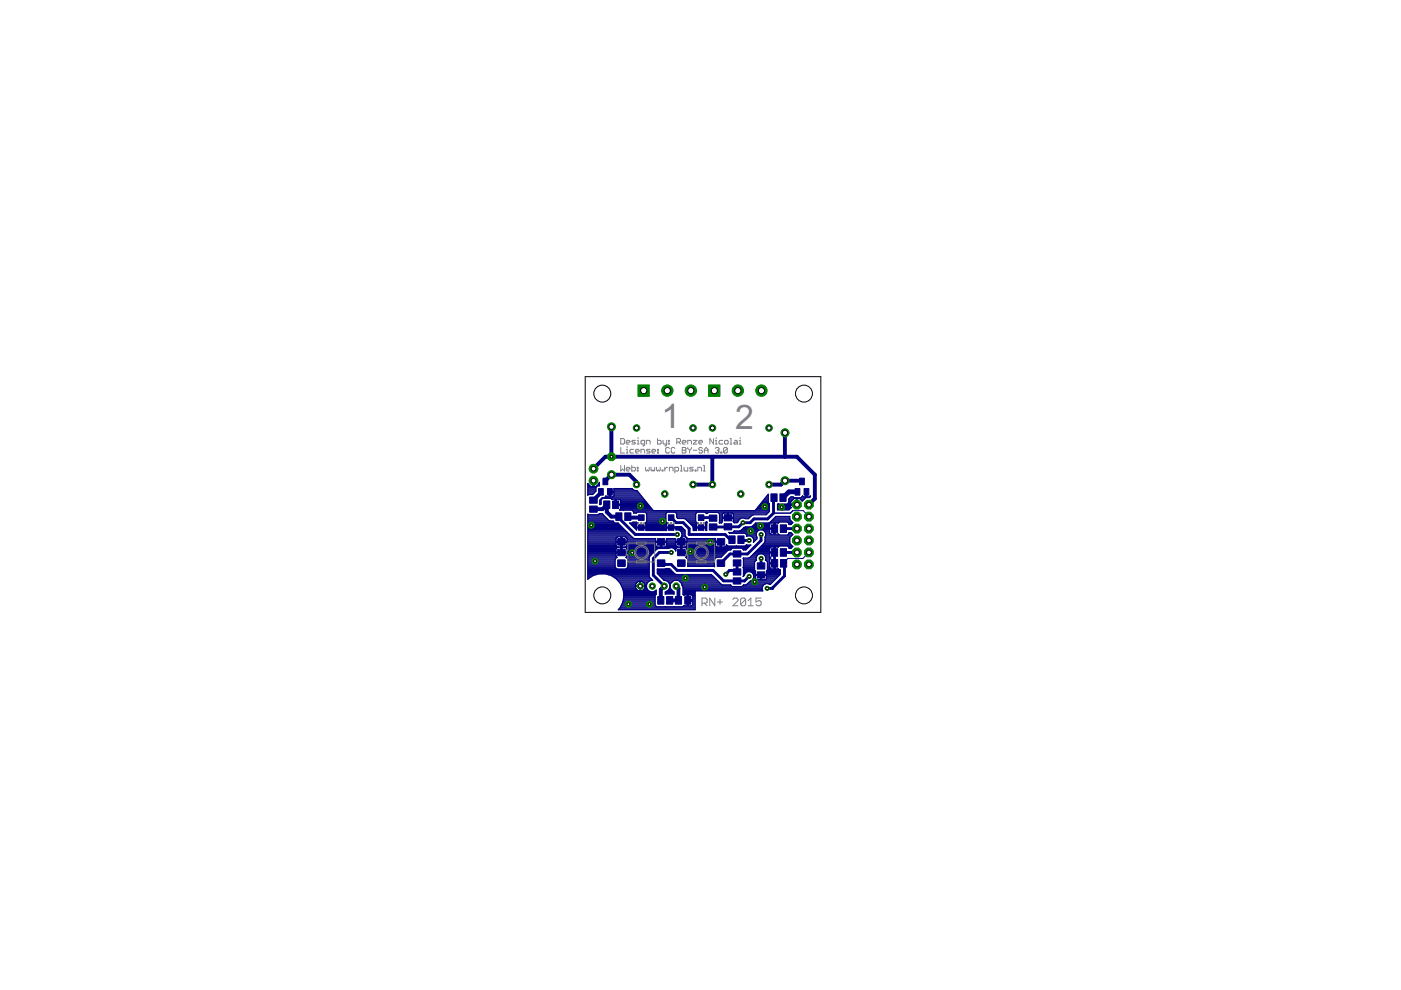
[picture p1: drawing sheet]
<svg xmlns="http://www.w3.org/2000/svg" width="297mm" height="210mm" viewBox="0 0 297 210" stroke-linecap="round" stroke-linejoin="round" font-family="sans-serif">
<defs><g id="words">
<g font-size="8" fill="#808080">
<text x="140.3" y="90.7">1</text>
<text x="155.8" y="91">2</text>
</g>
</g></defs>
<g fill="#000080" stroke="#000080" stroke-width=".21">
<path d="M143.2 126.5h1.3v1.6h-1.3z"/>
<path d="M145.2 126.5h1.3v1.6h-1.3z"/>
<path d="M141.7 111.3h1.2v1.1h-1.2z"/>
<path d="M141.7 109.2h1.2v1.1h-1.2z"/>
<path d="M156.4 113.6h1.4v1.6h-1.4z"/>
<path d="M154.5 113.6h1.4v1.6h-1.4z"/>
<path d="M150.4 111.1h1.6v1.3h-1.6z"/>
<path d="M150.4 109.2h1.6v1.3h-1.6z"/>
<path d="M148.1 111.3h1.1v1.1h-1.1z"/>
<path d="M148.1 109.2h1.1v1.1h-1.1z"/>
<path d="M130.6 108.7h1.3v1.6h-1.3z"/>
<path d="M132.5 108.7h1.3v1.6h-1.3z"/>
<path d="M135.4 111.3h1.2v1.1h-1.2z"/>
<path d="M135.4 109.2h1.2v1.1h-1.2z"/>
<path d="M155.5 120.6h1.6v1.3h-1.6z"/>
<path d="M155.5 122.5h1.6v1.3h-1.6z"/>
<path d="M155.5 116.8h1.6v1.3h-1.6z"/>
<path d="M155.5 118.7h1.6v1.3h-1.6z"/>
<path d="M127.8 101.4h1.1v1.4h-1.1z"/>
<path d="M128.8 103.6h1v1.4h-1z"/>
<path d="M126.9 103.6h1v1.4h-1z"/>
<path d="M169.5 101.4h1v1.4h-1z"/>
<path d="M170.5 103.6h1v1.4h-1z"/>
<path d="M168.6 103.6h1v1.4h-1z"/>
<path d="M165.4 104.7h1.3v1.6h-1.3z"/>
<path d="M163.4 104.7h1.4v1.6h-1.4z"/>
<path d="M125 105.4h1.6v1.3h-1.6z"/>
<path d="M125 107.3h1.6v1.3h-1.6z"/>
<path d="M139.4 126.5h1.4v1.6h-1.4z"/>
<path d="M141.3 126.5h1.3v1.6h-1.3z"/>
<path d="M163.6 111.3h1.3v1.6h-1.3z"/>
<path d="M165.4 111.3h1.4v1.6h-1.4z"/>
<path d="M160.5 121.2h1.7v1.4h-1.7z"/>
<path d="M160.5 119.3h1.7v1.3h-1.7z"/>
<path d="M163.6 116.3h1.3v1.6h-1.3z"/>
<path d="M165.4 116.3h1.4v1.6h-1.4z"/>
<path d="M163.6 118.6h1.3v1.6h-1.3z"/>
<path d="M165.5 118.6h1.3v1.6h-1.3z"/>
<path d="M128 106.2h1.3v1.6h-1.3z"/>
<path d="M129.9 106.2h1.3v1.6h-1.3z"/>
<path d="M153.5 111h1.6v1.4h-1.6z"/>
<path d="M153.5 109.1h1.6v1.3h-1.6z"/>
</g>
<g fill="#000080" stroke="#000080" stroke-width=".21">
<path d="M131 114.2h1.5v1.4h-1.5z" fill-rule="evenodd"/>
<path d="M139.4 114.2h1.5v1.4h-1.5z" fill-rule="evenodd"/>
<path d="M131 118.7h1.5v1.4h-1.5z" fill-rule="evenodd"/>
<path d="M139.4 118.7h1.5v1.4h-1.5z" fill-rule="evenodd"/>
<path d="M131 116.5h1.5v1.3h-1.5z" fill-rule="evenodd"/>
<path d="M143.7 114.2h1.5v1.4h-1.5z" fill-rule="evenodd"/>
<path d="M152.1 114.2h1.5v1.4h-1.5z" fill-rule="evenodd"/>
<path d="M143.7 118.7h1.5v1.4h-1.5z" fill-rule="evenodd"/>
<path d="M152.1 118.7h1.5v1.4h-1.5z" fill-rule="evenodd"/>
<path d="M143.7 116.5h1.5v1.3h-1.5z" fill-rule="evenodd"/>
</g>
<path d="M125.8 99.4l2.6-2.6h40.6l3.8 3.8v5.1l-1.3 1.3M129.6 90.5v6.3M151.3 96.8l-.3 .3v5.6h-4.1M166.4 91.8v5M125.8 107.9h1.9l1-.9v1.5l.9 1h1.6M127.4 104.3v.2l-1.6 1.5M128.4 102.1v-.2l1.2-1.3h3.8l1.5 1.6v.5M133.1 109.5l.2 .2h2.7M170 102.1l-.1-.2h-3.5l-.8 .8h-2.6M140.8 124.3l-.7 .7v2.3M143.4 124.3l.4 .5v2.5h-1.8" fill="none" stroke="#000080" stroke-width=".83"/>
<g fill="none" stroke="#000080" stroke-width=".61">
<path d="M131.2 109.5v.4l3.5 3.4h8.9M140.2 119.4h.6l.2 .3h1.3l1.3 1.2h7.6l2.2 2.3h4.5l.9-1M142.3 109.7l1.1 1.1h1.4l1.3 1.3v1.2h7.6l1.1 1.1h.4M142.3 117.1h-2.5l-1.3 1.3v3.6l2.3 2.3M148.7 109.7l2.5 .2M156.3 119.4v1.9l-.3-.4h-1.3l-.8 .9M157.1 114.4l.2 .2h1.5M161.4 113.3v1.3l-2.9 2.9h-3.7l-2 1.9M161.4 118.4v1.6M164.1 105.5l-.1 3.3-1.2 1.2h-2.9l-.9 .8h-1.5l-.9 .9h-5.4M166.1 117.1h2.9M166.1 112.1h2.9"/>
<path d="M166.4 120.1l-.1 2-2.5 2.7h-1.2"/>
</g>
<g fill="none" stroke="#000080" stroke-width=".25">
<path d="M124.6 118.3h6M124.6 102.5l.4 .4M124.6 111h6.5M124.6 110.5h5.4l.3 .4h.7l3.2 3.2M124.6 110.7h5.6M124.6 116.3h6.1M124.6 116.1h34.1M124.6 114.7l15.4 .1v1.2l-.8-.1-.2-.4v-.5h2.4l-.1 .7M124.6 111.6h7.2M124.6 113.4h8.9M124.6 111.2h6.7M124.6 117.4h6"/>
<path d="M124.6 119.8h5.8M124.6 119.6h5.8M124.6 119.4h5.8M124.6 119.2h5.8M124.6 119h5.8M124.6 118.7h5.8M124.6 118.5h5.9M124.6 118.1h6.1M124.6 117.8h6M124.6 117.6h6M124.6 117.2h7M124.6 116.9h6"/>
<path d="M124.6 116.7h6M124.6 116.5h6M124.6 115.8h6.1M124.6 115.6h6M124.6 115.4h6M124.6 115.2h6M124.6 115h7M124.6 114.5h6M124.6 114.3h6M124.6 114.1h6M124.6 113.9h6.3M124.6 113.6h9.2"/>
<path d="M124.6 113.2h8.7M124.6 113h8.5M124.6 112.7h8.3M124.6 112.5h8.1M124.6 112.3h7.8M124.6 112.1h7.6M124.6 111.8h7.4M124.6 111.4h7M124.6 110.3h4.4M124.6 110.1h4.2M124.6 109.9h4M124.6 109.6h3.8"/>
<path d="M124.6 109.4h3.5M124.6 109.2h3.3M124.6 105h.1M124.6 104.7h1.2M124.6 104.5h1.4M124.6 104.3h1.6M124.6 104.1h1.7M124.6 103.8h1.7M124.6 103.6h1.7M124.6 103.4h1.7M124.6 103.2h.9M124.6 103h.4"/>
<path d="M124.6 102.7h.2M124.6 102.5h.1M125 102.9l.7 .3v-1.2h.2v1.2h.2M125.7 103.2h.2M125.7 103h.2M125.7 102.7h.2M125.7 102.5h.2M125.7 102.3h.2M125.7 102.1h.2M126.2 103.2h.3M126.6 103h.5M126.9 102.7h.2"/>
<path d="M127 102.5h.1M127 109h.8M127.1 102.3v.7h-.4l-.4 .4v.7l-.6 .7h-.9l-.2 .2v-2.5M127.1 102.3l-.4 .6-.6 .3M127.1 102.3h.1M127.2 106.7h.2M127.2 106.5h.2M127.2 106.3h.2M127.2 106.1h.2M127.4 105.9h.2M127.6 105.6h8.8M127.8 105.7l-.4 .3v.9l-.3 .1 .1-1"/>
<path d="M128.3 105.4h7.9M128.5 105.2h.1M128.5 105.2l-.4 .3h-.4l-.5 .5M128.5 105.2l.7 .2v-1h1l-.1 .8-.7 .2v-1.2h.8v-.6h3.8l.7 .4h.3l3.5 4.3M129.2 105.2h.2M129.2 105h.2M129.2 104.7h.2M129.2 104.5h.2M129.4 110.5l-.3-.2-1.4-1.4h-.6l-.2 .3h-2.1l-.2-.2 .1 13.7M129.4 104.3h5.9M129.5 105.7l.3 .2M129.7 105.9h6.8"/>
<path d="M130.1 105.2h5.9M130.2 105h5.6M130.2 104.7h5.4M130.2 104.5h5.3M130.2 104.1h4.9M130.2 103.8h4.1M130.2 103.6h3.8M130.4 105.9v1h1.2v-.8M130.4 106.7h.3M130.4 106.5h.3M130.4 106.3h.3M130.4 106.1h.3"/>
<path d="M130.6 116.5v.5h2.3v-.5M130.6 115.7v-.7h2.3v.7M130.6 115.7l.2 .2M130.7 107h6.8M130.7 105.9v1.2h.9v.8M130.9 113.9l.7-.1v2.2l-.8-.1M130.9 113.9l-.3 .2v.7M131 116.1l-.4 .4M131.2 105.9l.4 .2M131.5 108.1h6.8M131.5 108.1l-.1 .1h2.6l.3 .3M131.6 106.1h5.1"/>
<path d="M131.6 107.9l-.1 .2M131.6 107.6h6.4M131.6 107.8h6.6M131.6 107.4h6.2M131.6 107.2h6M131.6 106.7h5.7M131.6 106.5h5.5M131.6 106.3h5.3M131.6 116.1v1.2h-1v.6l.3 .3-.5 .5v1.4l.5 .5h1.7l.5-.5v-1.4l-.4-.5 .2-.3v-.6h-1v-1.2M131.6 116.3h.3M131.6 116.9h.3M131.6 116.7h.3"/>
<path d="M131.6 116.5h.3M131.6 115.8h.3M131.6 115.6h.3M131.6 115.4h.3M131.6 115.2h.3M131.6 114.5h.3M131.6 114.3h.3M131.6 114.1h.3M131.6 113.9h.3M131.9 117.2h6.6M131.9 115h8.1M132.5 116.1l.4 .4"/>
<path d="M132.7 113.9l-.8-.1v2.2l.9-.1M132.7 113.9l.2 .2v.7M132.7 113.9h1.3M132.8 115.8h6.3M132.8 118.1h4.9M132.9 118.3h4.7M132.9 116.3h8.9l.3-.2 .8 .2M132.9 114.1h1.3M132.9 115.7l-.1 .2M132.9 115.6h6.1M132.9 117.4h5.4M132.9 117.8h5"/>
<path d="M132.9 117.6h5.2M132.9 116.9h5.8M132.9 116.7h6.1M132.9 116.5h6.3M132.9 115.4h6.1M132.9 115.2h6.1M132.9 114.5h6.1M132.9 114.3h6.1M133.1 118.5h4.5M133.1 119.8h4.5M133.1 119.6h4.5M133.1 119.4h4.5"/>
<path d="M133.1 119.2h4.5M133.1 119h4.5M133.1 118.7h4.5M133.8 111.2h1.2M134 111.4h1M134.1 108.3h29M134.2 114.1l.3 .1h4.5v.6M134.2 111.6h.8M134.3 108.5v.3h.6l.2-.2h1.7l.3 .3v1.7l-.3 .3M134.3 108.7h.7M134.3 108.5h28.7M134.4 111.8h1.4"/>
<path d="M134.7 112.1h.3M134.9 112.3h.1M135.1 110.9l-1.6 .1M135.1 110.9l-.1-.2h-.8l-.2 .2h-.5l1.5 1.5v-.4h.8v-.3h-.8v-.5M135.1 110.9l-.1 .3M136.1 111.8h6.1M136.8 110.9h4.7M136.8 110.9l.1 .3M136.9 111.2v.5h-.8v.3h.8v.5h4.4v-.5h.9v-.3h-.9v-.5M136.9 111.6h4.4M136.9 111.2h4.4M136.9 112.3h4.4"/>
<path d="M136.9 112.1h4.4M136.9 111.4h4.4M136.9 108.7h4.4M137 110.7h4.3M137.1 110.5h4.1M137.1 110.3h4.1M137.1 110.1h4.1M137.1 109.9h4.1M137.1 109.6h4.1M137.1 109.4h4.1M137.1 109.2h4.1M137.1 109h4.1"/>
<path d="M137.6 118.2v3.9l.8 1a1.17 1.17 0 0 0-1.3 1.4M139.6 116.3l-.3 .1-1.5 1.5-.2 .3M140 115.8h.3M140 115.6h.3M140 115.4h.3M140 115.2h.3M140.3 115h4M141.2 115.8h2.2M141.3 115.7l-.2 .3h-.8v-1.2h12.4v1.2h-.7l-.3-.3M141.3 115.6h2M141.4 114.8l-.1-.6h1.7l.3 .1v.5M141.4 115.4h1.9"/>
<path d="M141.4 115.2h1.9M141.4 114.5h1.9M141.4 114.3h1.8M141.5 110.9l-.2 .3M142.4 111.8h2.3M142.9 116.3l.4 .5v-.3M142.9 116.3h.5M143.1 116.5h.2M143.2 116.7h.1M143.3 112.3h1.8M143.3 112.1h1.6M143.3 108.7h4.4"/>
<path d="M143.5 109.6h4M143.5 109.4h4M143.5 109.2h4M143.5 109h4M143.6 109.9h3.9M143.7 116.1l-.4 .4M144.2 112.5h1M144.3 116.3h.3M144.3 116.1v.9h1.3v-.5M144.3 116.9h.3M144.3 116.7h.3M144.3 116.5h.3"/>
<path d="M144.3 115.8h.3M144.3 115.6h.3M144.3 115.4h.3M144.3 115.2h.3M144.3 114.5h.3M144.3 114.3h.3M144.3 114.1h.3M144.4 112.7h.8M144.5 113.9h.1M144.5 113h.7M144.5 113.6h.8M144.6 116.1v1.2h1v.5l-.2 .4 .4 .5v1.4h5.7"/>
<path d="M144.6 113.4h.6M144.6 117.2h9.2M144.6 115h8.1M144.6 113.2h.6M145.2 116.1l.4 .4M145.3 110.1l-1.6-.2-.2-.2v-.8l-.3-.3h-1.7l-.3 .3v1.7l.3 .3M145.3 110.1l1.6 1.5 .1 .9h.7v-.5h.8v-.3h-.8v-.5M145.3 113.9h.1M145.4 113.9l-.8-.1v2.2h.8l.2-.3M145.4 113.9h.1M145.4 110.1h2.1M145.4 113.8l-.2-.3v-1.1l-.7-.7h-2.1v.3h.9v.4a1.01 1.01 0 0 1 1.2 .4 1.01 1.01 0 0 1-.2 1.2v2h-.7l-.2-.2-.1-.8h2.3v.7"/>
<path d="M145.4 113.8l.2 .3M145.5 115.8h6.3M145.5 118.1h7.5M145.5 114l.1 .8M145.6 116.3h9.6M145.6 110.3h1.9M145.6 118.3h6.1M145.6 114.1h.1M145.6 114.1l.3 .1h5.8v.6M145.6 117.8h7.6M145.6 115.6h6.1M145.6 117.4h8"/>
<path d="M145.6 117.6h7.8M145.6 116.9h8.5M145.6 116.7h8.7M145.6 116.5h9.4M145.6 115.4h6.1M145.6 115.2h6.1M145.6 114.5h6.1M145.6 114.3h6.1M145.8 118.5h5.8M145.8 110.5h1.7M145.8 119.8h5.7M145.8 119.6h5.7"/>
<path d="M145.8 119.4h5.7M145.8 119.2h5.7M145.8 119h5.7M145.8 118.7h5.7M146 110.7h1.7M146.5 111.2h1.2M146.7 111.4h1M146.9 111.6h.8M147 111.8h1.5M147 112.3h.7M147 112.1h.7M147.8 110.9l-1.6 .1"/>
<path d="M147.8 110.9l-.1 .3M148.8 111.8h1M149.5 110.9l.3 .1M149.5 110.9l.1 .3M149.6 111.6h.2M149.6 111.2h.2M149.6 112.3h.2M149.6 112.1h.2M149.6 111.4h.2M149.6 108.7h.5M149.6 110.7h.2M149.8 110.7v1.8h-.2v-.5h-.8v-.3h.8v-.5"/>
<path d="M149.8 110.7v-.1l-.3 .3M151.7 115.7v-.7h1.3v1h.7l.3-.3M152.3 108.7h10.5M152.5 109l-.3-.4h-2l-.4 .3-.3-.3h-1.7l-.3 .3v1.7l.3 .3M152.5 109v1.7M152.5 110.9h.1M152.5 110.7v.2M152.5 110.7h.5M152.5 110.5h.6M152.5 110.3h.6M152.5 110.1h.6M152.5 109.9h1.7"/>
<path d="M152.5 109.6h.6M152.5 109.4h.6M152.5 109.2h.6M152.5 109h.7M152.7 115.8h.3M152.7 115.6h.3M152.7 115.4h.3M152.7 115.2h.3M153.1 110.5v-.6h1.1v-1.1h-.9l-.2 .9h2.4v-.7l-.2-.2h-.8v1.1h1v.6M153.1 110.5l.1 .1M153.2 110.6h.1M153.2 110.6l-.2 .3h-.5"/>
<path d="M153.9 115.8h5M154 115.7v-.2l.3 .3h3.7l.3-.3h.9l-1.1 1.1h-.5M154 115.6h.2M154.2 109.6h.3M154.2 109.4h.3M154.2 109.2h.3M154.2 109h.3M154.3 116.7l-1.4 1.4h-.9l-.4 .3-.1 1.7h-.1M154.5 109.9h2.7M154.6 113h5.8M154.9 116.6h.1M154.9 116.6l-.6 .1"/>
<path d="M154.9 116.6l.3-.4h2.1l.3 .4M155.4 109h7.2M155.5 110.6h.1M155.5 110.6l.2 .2M155.5 110.5v.1M155.5 110.5h1M155.5 110.3h1.1M155.5 110.1h1.3M155.5 109.6h3.5M155.5 109.4h3.8M155.5 109.2h4.1M155.5 112.7h5"/>
<path d="M155.6 110.7h.8M155.7 110.8h.1M155.7 112.6h.1M155.7 112.6l-.4 .3h-.8l.2 .2h3.3l.3 .3v.3a1 1 0 0 1 1.2 .1 1 1 0 0 1 .2 1.2l.8-.7-.2-.8 .2-.7M156.9 112.5h3.8M157.3 112.3h5.9M157.3 116.3h1.1M157.5 112.1h6.6M157.6 116.5h.6M157.6 116.6h.1M157.6 119.8h2.4M157.6 119.6h2.4"/>
<path d="M157.6 119.4h2.4M157.6 119.2h2.4M157.6 119h2.5M157.6 118.7h2.8M157.6 118.5h2.7M157.7 111.8l-.9 .8h-1.1M157.7 111.8h5.5M157.8 109.9h1M158.1 113.2h2.2M158.1 115.6h1M158.3 113.4h2M158.3 113.6h.2"/>
<path d="M158.7 118.3h1.6M159.1 113.6h1.3M159.1 118.1h1.3M159.3 117.8h1.2M159.4 111.6h3.8M159.5 113.9h1M159.6 117.6h1.1M159.7 114.1h.8M159.7 111.4h3.5M159.7 115h.1M159.8 117.4h3.4M159.8 114.3h.6"/>
<path d="M159.8 114.7h.2M159.8 114.5h.4M159.9 111.2h3.3M160 117.2h4.1M160.1 108.3l2.8-3.5v1.8l.2 .2v1.6l-.7 .8h-2.7l-1 .8h-.6a1.01 1.01 0 0 0-1.6 .6l-.2 .2h-.6M160.1 111h3.2M160.2 116.9h3M160.2 108.1h2.9M160.4 107.8h2.7M160.4 116.7h2.8M160.5 117.8l-.2 .4 .1 .6-.4 .3v1.8l.2 .2M160.5 112.8a1.05 1.05 0 0 1 1.7 0"/>
<path d="M160.6 107.6h2.5M160.7 116.5h2.5M160.8 107.4h2.3M160.9 116.3h2.3M161 107.2h2.1M161.1 116.1h2.2M161.1 107h2M161.1 117.4l-.6 .4M161.3 106.7h1.8M161.3 115.8h3.9M161.5 106.5h1.4M161.5 117.4l.7 .4"/>
<path d="M161.5 115.6h6.4M161.7 106.3h1.2M161.8 115.4h5.8M161.9 106.1h1M161.9 112.5h1.3M162 117.6h1.2M162 115.2h5.4M162 105.9h.9M162.1 115h5.3M162.2 112.7h1M162.2 112.8l.1 .7-.2 1.6-3.1 3.1-1.4 .2v3.8M162.2 117.8l.1 .4v.6l.4 .3v1.8l-.2 .2"/>
<path d="M162.2 114.7h5.2M162.2 117.8h1M162.2 114.5h5.2M162.2 114.3h5.2M162.2 114.1h5.2M162.2 105.6h.7M162.2 113.9h5.4M162.3 118.1h.9M162.3 113h.9M162.3 118.7h.9M162.3 113.6h5.5M162.3 118.3h1.1"/>
<path d="M162.3 113.4h5.7M162.3 118.5h.9M162.3 113.2h1M162.4 105.4h.5M162.5 119h.7M162.6 105.2h.3M162.7 119.8h.5M162.7 119.6h.5M162.7 119.4h1.4M162.7 119.2h.5M162.8 105h.1M163.2 117.3h1.1l.1 2h-1.2v-.7l.2-.3-.2-.3z"/>
<path d="M163.2 116.3l.2-.3h.7v4.6h-.6l-.3-.3M163.3 110.7h4.7M163.3 111l.8-.1v2.3l-.9-.1v-.9h1.1v1h.7M163.3 111l-.1 .2M163.4 118.3h.1M163.5 110.5h4.3M163.7 110.3h3.9M163.9 110.1h3.5M164.1 118.3h.2M164.1 111h.2M164.1 116.3h.2M164.1 116.1h.2"/>
<path d="M164.1 111.6h.2M164.1 111.2h.2M164.1 117.4h.2M164.1 118.1h.2M164.1 117.8h.2M164.1 117.6h.2M164.1 116.9h.2M164.1 116.7h.2M164.1 116.5h.2M164.1 113.2h.2M164.1 113h.2M164.1 112.7h.2"/>
<path d="M164.1 112.5h.2M164.1 112.3h.2M164.1 111.8h.2M164.1 111.4h.2M164.1 119.8h.3M164.1 119.6h.3M164.1 119.2h.3M164.1 119h.3M164.1 118.7h.3M164.1 118.5h.3M164.1 109.9h3.3M164.4 109.6h3"/>
<path d="M164.8 107h4M164.8 107.8h2.7M164.8 107.4h2.8M164.8 107.2h2.8M165 110.9h-.7v1.1h-1.1v-.8M165 116h-.7v1h-1.1v-.7M165 110.9h.1M165 116h.1M165 113.2h.1M165 113.2l.2 .2M165.2 110.7l-.2 .2M166.1 119.4h.3"/>
<path d="M167 110.7l.3 .5h.4l.4-.4-.7-.6v-.7h-2.9l-1.2 1.3-.4 .1h-2.7l-1 .8h-1.1l-.4 .1M167 113.4l.3-.5h.4l.4 .4-.7 .7v1.2l.7 .7-.4 .4h-.4l-.3-.5h-1.8l-.2 .2M167 106.7h.6M167 115.8h1.1M167.2 105.9h1M167.2 105.8v.8l-.3 .3h-2.1v1.2h2.5l.4-.4M167.2 113.2h.8M167.2 106.5h.4M167.2 106.3h.6M167.2 106.1h.8M167.2 111h.8M167.3 116.1h.6"/>
<path d="M167.3 113h.4M167.4 105.6h3.3M167.6 105.4h.6M168.4 105.7l-.8 .7v.5h1.5v-1.2M168.8 105.9h.3M168.8 105.7v1.4h-1.2l.1 .6-2.9-.1M168.8 106.7h.3M168.8 106.5h.3M168.8 106.3h.3M168.8 106.1h.3M169.7 105.9h.8M169.9 106.1h.4"/>
<path d="M169.9 105.4h1.8M170.1 105.2l.2 .1 .6 .1v-1h.2v1l.7-.2M170.1 105.2l-.3 .3h-1.5l-.2-.2h-.4l-.5 .5M170.1 105.2h.1M170.9 105.2h.2M170.9 105h.2M170.9 104.7h.2M170.9 104.5h.2M171.8 105.2l-.2 .3h-.7l-.8 .8-.6-.6M171.8 105.2h.1M124.6 122.7h.1M124.6 120.1h5.8"/>
<path d="M124.6 121.6h13M124.6 122.5h.4M124.6 122.3h.8M124.6 122.1h1.1M124.6 121.8h1.8M124.6 121.4h13M124.6 121.2h13M124.6 120.9h13M124.6 120.7h13M124.6 120.5h6.1M124.6 120.3h5.9M124.7 122.7h.1"/>
<path d="M125.8 122l-1.1 .7M125.8 122h.1M127 121.7l-1.2 .3M128.3 121.7l1.3 .3M128.9 121.8h8.7M129.6 122h.1M129.6 122l1.1 .7M129.6 122.1h8M130 122.3h7.7M130.3 122.5h7.5M130.7 122.7h7.4M130.7 122.7h.1"/>
<path d="M130.7 122.7l.9 1M130.9 123h7.4M131.1 123.2h6.7M131.2 129.2h16.2M131.3 123.4h3.9M131.4 128.9h16M131.4 123.6h3.5M131.6 123.7v.1M131.6 123.7l.5 1.2M131.6 128.7h15.8M131.6 123.8h3.2M131.7 128.5h7.4"/>
<path d="M131.7 124.1h3M131.8 128.3h7.1M131.8 124.3h3.9M131.9 128.1h7M131.9 124.5h2.8M132 127.8h6.9M132 124.7h2.8M132.1 127.6h6.8M132.1 124.9v.1M132.1 127.6h.1M132.1 124.9l.2 1.3M132.1 127.6l-.5 1.1"/>
<path d="M132.1 124.9h2.9M132.1 127.4h6.8M132.1 125.2h3.1M132.2 127.2h6.7M132.2 125.4h5.6M132.2 127h6.7M132.2 125.6h6.9M132.2 126.7h6.7M132.2 125.8h6.9M132.2 126.5h6.7M132.3 126.1h6.8M132.3 126.2v.1"/>
<path d="M132.3 126.2l-.2 1.4M132.3 126.3h6.6M132.9 120.5h4.7M133.1 120.3h4.5M133.1 120.1h4.5M134.7 124.3h2.1M134.7 124.2h2.1M134.7 124.4v.1M134.7 124.2h.1M134.7 124.3v.1M134.7 124.5l.3 .4M135 124.9l.7 .4"/>
<path d="M135.7 125.3h.1M135.7 123.8h.1M135.7 123.2v2.1M135.7 123.2h.1M135.7 123.2l-.6 .3-.4 .7M135.7 125.2h.1M135.7 124.9h.1M135.7 124.7h.1M135.7 124.5h.1M135.7 124.1h.1M135.7 123.6h.1M135.7 123.4h.1"/>
<path d="M135.8 124.3h1.3M136.2 125.2h1.3M136.3 123.4h1.1M136.5 124.9h.7M136.5 123.6h.7M136.7 124.7h.5M136.7 123.8h.4M136.8 124.5l-.3 .4M136.8 124.5h.3M136.8 124.1h.3M136.8 124.2a1.06 1.06 0 0 0-1-1v2.1l.7-.4M136.8 124.2h.1"/>
<path d="M136.8 124.3v.1M136.8 124.4v.1M137.1 124.5l.1 .4M137.2 124.9a1.2 1.2 0 0 0 1.9 .2v.9l-.2 .3M138.7 125.4h.4M138.9 126.3v2l.3 .4h5.5l.3-.3 .1 .1M139.1 125.2h.1M139.4 121.4h3.4M139.4 121.2h3.2M139.4 120.9h3M139.4 120.7h2.7M139.4 121.6h3.6"/>
<path d="M139.6 121.8h11.3M139.8 122.1h11.3M140.1 122.3h11.2M140.3 122.5h11.2M140.5 122.7h11.2M140.7 123h11.3M141.1 125.8h1.8M141.1 125.6h1.8M141.2 125.4h1.6M141.4 123.2h1.3M141.6 125.2h.9M141.7 123.4h.8"/>
<path d="M141.8 124.9l-.7 .6v.5l1.8-.1M141.8 124.9h.5M141.9 123.6h.4M141.9 123.8h.2M141.9 124.7h.2M142 124.5l-.2 .4M142 124.5h.1M142 124.3h.1M142 124.1h.1M142.9 125.9v.1M142.9 126v-.5l-.8-.7v-1l.8-.7h.9l.8 .7v.3l.2 .5v1.4l.2 .2 .7-.1v1.1h1.7M144 123.2h8.2"/>
<path d="M144.2 123.4h8.2M144.4 123.6h8.2M144.6 123.8h8.3M144.6 124.1h10.3M144.7 124.3h10.5M144.8 124.5h16.8M144.8 125.8h2.6M144.8 125.6h2.6M144.8 125.4h2.6M144.8 125.2h16.9M144.8 124.9h16.8M144.8 124.7h16.8"/>
<path d="M144.8 126.1h2.6M144.9 128.5h2.5M145.7 128.3h.3M145.7 128.1h.3M145.7 127.8h.3M145.7 127.6h.3M145.7 127h.3M145.7 126.7h.3M145.7 126.5h.3M145.7 126.3h.3M146.8 126.3l-.8-.2v2.4M146.8 126.3l.1 .9"/>
<path d="M146.8 126.3h.6M146.8 128.3h.6M146.9 127.4v.8l-.3 .3M146.9 128.1h.5M146.9 127.8h.5M146.9 127.6h.5M146.9 127h.5M146.9 126.7h.5M146.9 126.5h.5M147.4 127.4h-1.7v1.1M154.9 124.1l-2-.2-2.1-2.1h-7.4l-.3-.1-1.1-1.2-2.6 .1v1l1.4 1.5a1.17 1.17 0 0 1 1.2 1.4M157.4 124.3h4.3"/>
<path d="M157.6 122.2h.1M157.6 120.3h2.4M157.6 124.1h4.3M157.6 120.1h2.4M157.6 121.6h.4M157.6 122.1h.1M157.6 121.8h.3M157.6 121.4h.6M157.6 121.2h2.6M157.6 120.9h2.5M157.6 120.7h2.4M157.6 120.5h2.4"/>
<path d="M158.2 121.4l-.6 .8M158.2 121.4l.4-.2 .8 .2M158.4 123.8h3.8M158.6 123.6h5M158.9 123.4h4.9M159.2 123.2h4.8M159.4 121.4l.3 .2M159.4 121.4h.8M159.5 123h4.8M159.6 121.6h.6M159.7 121.6a1.04 1.04 0 0 1-.7 1.6l-.7 .7-.7 .1-.3 .4h-2.1l-.3-.3M159.7 122.7h.5"/>
<path d="M159.7 121.8h1.5M159.8 122.5h.4M159.8 122.3h.4M159.8 122.1h.4M160.2 121.1v.7h1v1.1h-.7l-.3-.1v-.8h2.3v.7l-.2 .2h-.8v-1.1h1v-.7M161.2 122.7h.3M161.2 122.5h.3M161.2 122.3h.3M161.2 122.1h.3M161.5 121.8h3.9M162.5 122.7h2M162.5 121.1h.1"/>
<path d="M162.5 121.6h3M162.5 122.5h2.2M162.5 122.3h2.4M162.5 122.1h2.7M162.5 121.4h3M162.5 121.2h3M162.6 120.9h2.9M162.7 120.1h.5M162.7 120.7h2.5M162.7 120.5h.6M162.7 120.3h.5M163.2 123.9a1.04 1.04 0 0 0-1.3 .1 1.04 1.04 0 0 0-.2 1.3h-14.3v4h-16.3l.5-.6"/>
<path d="M163.2 120.3v-.7h1.2v1h.6l.5 .2v1l-2.2 2.1-.3-.1M164.1 120.1h.3M164.1 120.5h.3M164.1 120.3h.3"/>
</g>
<path d="M169.1 104.3h-1.8l-1.3 1.2" fill="none" stroke="#000080" stroke-width="1"/>
<path d="M168.1 108.3h2.2l1.2 1.2M171.5 117.1l-1.3 1.3h-3.2l-.3 .4" fill="none" stroke="#000080" stroke-width=".21"/>
<path d="M166.7 118.8v.6l-.6 .6M168.1 108.3l-.5 .5h-3.6" fill="none" stroke="#000080" stroke-width=".32"/>
<path d="M166.4 119.4v.7" fill="none" stroke="#000080" stroke-width=".42"/>
<circle cx="135" cy="90.7" r=".7" fill="#008000" stroke="#008000" stroke-width=".21"/>
<circle cx="135" cy="90.7" r=".44" fill="#fff" stroke="#000" stroke-width=".21"/>
<circle cx="146.9" cy="102.7" r=".7" fill="#008000" stroke="#008000" stroke-width=".21"/>
<circle cx="146.9" cy="102.7" r=".44" fill="#fff" stroke="#000" stroke-width=".21"/>
<circle cx="140.9" cy="104.7" r=".7" fill="#008000" stroke="#008000" stroke-width=".21"/>
<circle cx="140.9" cy="104.7" r=".44" fill="#fff" stroke="#000" stroke-width=".21"/>
<circle cx="146.9" cy="90.7" r=".7" fill="#008000" stroke="#008000" stroke-width=".21"/>
<circle cx="146.9" cy="90.7" r=".44" fill="#fff" stroke="#000" stroke-width=".21"/>
<circle cx="135" cy="102.7" r=".7" fill="#008000" stroke="#008000" stroke-width=".21"/>
<circle cx="135" cy="102.7" r=".44" fill="#fff" stroke="#000" stroke-width=".21"/>
<circle cx="151" cy="90.7" r=".7" fill="#008000" stroke="#008000" stroke-width=".21"/>
<circle cx="151" cy="90.7" r=".44" fill="#fff" stroke="#000" stroke-width=".21"/>
<circle cx="163" cy="102.7" r=".7" fill="#008000" stroke="#008000" stroke-width=".21"/>
<circle cx="163" cy="102.7" r=".44" fill="#fff" stroke="#000" stroke-width=".21"/>
<circle cx="157.1" cy="104.7" r=".7" fill="#008000" stroke="#008000" stroke-width=".21"/>
<circle cx="157.1" cy="104.7" r=".44" fill="#fff" stroke="#000" stroke-width=".21"/>
<circle cx="163" cy="90.7" r=".7" fill="#008000" stroke="#008000" stroke-width=".21"/>
<circle cx="163" cy="90.7" r=".44" fill="#fff" stroke="#000" stroke-width=".21"/>
<circle cx="151" cy="102.7" r=".7" fill="#008000" stroke="#008000" stroke-width=".21"/>
<circle cx="151" cy="102.7" r=".44" fill="#fff" stroke="#000" stroke-width=".21"/>
<circle cx="129.6" cy="100.6" r=".85" fill="#008000" stroke="#008000" stroke-width=".21"/>
<circle cx="129.6" cy="100.6" r=".55" fill="#fff" stroke="#000" stroke-width=".21"/>
<circle cx="129.6" cy="90.5" r=".85" fill="#008000" stroke="#008000" stroke-width=".21"/>
<circle cx="129.6" cy="90.5" r=".55" fill="#fff" stroke="#000" stroke-width=".21"/>
<circle cx="166.4" cy="101.9" r=".85" fill="#008000" stroke="#008000" stroke-width=".21"/>
<circle cx="166.4" cy="101.9" r=".55" fill="#fff" stroke="#000" stroke-width=".21"/>
<circle cx="166.4" cy="91.8" r=".85" fill="#008000" stroke="#008000" stroke-width=".21"/>
<circle cx="166.4" cy="91.8" r=".55" fill="#fff" stroke="#000" stroke-width=".21"/>
<circle cx="143.4" cy="124.3" r=".71" fill="#008000" stroke="#008000" stroke-width=".21"/>
<circle cx="143.4" cy="124.3" r=".4" fill="#fff" stroke="#000" stroke-width=".21"/>
<circle cx="140.8" cy="124.3" r=".66" fill="#008000" stroke="#008000" stroke-width=".21"/>
<circle cx="140.8" cy="124.3" r=".4" fill="#fff" stroke="#000" stroke-width=".21"/>
<circle cx="138.3" cy="124.3" r=".66" fill="#008000" stroke="#008000" stroke-width=".21"/>
<circle cx="138.3" cy="124.3" r=".4" fill="#fff" stroke="#000" stroke-width=".21"/>
<circle cx="135.8" cy="124.3" r=".66" fill="#008000" stroke="#008000" stroke-width=".21"/>
<circle cx="135.8" cy="124.3" r=".4" fill="#fff" stroke="#000" stroke-width=".21"/>
<path d="M135.3 81.6h2.4v2.4h-2.4z" fill="#008000" stroke="#008000" stroke-width=".21"/>
<circle cx="136.5" cy="82.8" r=".66" fill="#fff" stroke="#000" stroke-width=".21"/>
<circle cx="141.5" cy="82.8" r="1.21" fill="#008000" stroke="#008000" stroke-width=".21"/>
<circle cx="141.5" cy="82.8" r=".66" fill="#fff" stroke="#000" stroke-width=".21"/>
<circle cx="146.5" cy="82.8" r="1.21" fill="#008000" stroke="#008000" stroke-width=".21"/>
<circle cx="146.5" cy="82.8" r=".66" fill="#fff" stroke="#000" stroke-width=".21"/>
<path d="M150.2 81.6h2.4v2.4h-2.4z" fill="#008000" stroke="#008000" stroke-width=".21"/>
<circle cx="151.4" cy="82.8" r=".66" fill="#fff" stroke="#000" stroke-width=".21"/>
<circle cx="156.4" cy="82.8" r="1.21" fill="#008000" stroke="#008000" stroke-width=".21"/>
<circle cx="156.4" cy="82.8" r=".66" fill="#fff" stroke="#000" stroke-width=".21"/>
<circle cx="161.4" cy="82.8" r="1.21" fill="#008000" stroke="#008000" stroke-width=".21"/>
<circle cx="161.4" cy="82.8" r=".66" fill="#fff" stroke="#000" stroke-width=".21"/>
<circle cx="169" cy="119.7" r="1.01" fill="#008000" stroke="#008000" stroke-width=".21"/>
<circle cx="169" cy="119.7" r=".51" fill="#fff" stroke="#000" stroke-width=".21"/>
<circle cx="171.5" cy="119.7" r="1.01" fill="#008000" stroke="#008000" stroke-width=".21"/>
<circle cx="171.5" cy="119.7" r=".51" fill="#fff" stroke="#000" stroke-width=".21"/>
<circle cx="169" cy="117.1" r="1.01" fill="#008000" stroke="#008000" stroke-width=".21"/>
<circle cx="169" cy="117.1" r=".51" fill="#fff" stroke="#000" stroke-width=".21"/>
<circle cx="171.5" cy="117.1" r="1.01" fill="#008000" stroke="#008000" stroke-width=".21"/>
<circle cx="171.5" cy="117.1" r=".51" fill="#fff" stroke="#000" stroke-width=".21"/>
<circle cx="169" cy="114.6" r="1.01" fill="#008000" stroke="#008000" stroke-width=".21"/>
<circle cx="169" cy="114.6" r=".51" fill="#fff" stroke="#000" stroke-width=".21"/>
<circle cx="171.5" cy="114.6" r="1.01" fill="#008000" stroke="#008000" stroke-width=".21"/>
<circle cx="171.5" cy="114.6" r=".51" fill="#fff" stroke="#000" stroke-width=".21"/>
<circle cx="169" cy="112.1" r="1.01" fill="#008000" stroke="#008000" stroke-width=".21"/>
<circle cx="169" cy="112.1" r=".51" fill="#fff" stroke="#000" stroke-width=".21"/>
<circle cx="171.5" cy="112.1" r="1.01" fill="#008000" stroke="#008000" stroke-width=".21"/>
<circle cx="171.5" cy="112.1" r=".51" fill="#fff" stroke="#000" stroke-width=".21"/>
<circle cx="169" cy="109.5" r="1.01" fill="#008000" stroke="#008000" stroke-width=".21"/>
<circle cx="169" cy="109.5" r=".51" fill="#fff" stroke="#000" stroke-width=".21"/>
<circle cx="171.5" cy="109.5" r="1.01" fill="#008000" stroke="#008000" stroke-width=".21"/>
<circle cx="171.5" cy="109.5" r=".51" fill="#fff" stroke="#000" stroke-width=".21"/>
<circle cx="169" cy="107" r="1.01" fill="#008000" stroke="#008000" stroke-width=".21"/>
<circle cx="169" cy="107" r=".51" fill="#fff" stroke="#000" stroke-width=".21"/>
<circle cx="171.5" cy="107" r="1.01" fill="#008000" stroke="#008000" stroke-width=".21"/>
<circle cx="171.5" cy="107" r=".51" fill="#fff" stroke="#000" stroke-width=".21"/>
<circle cx="125.8" cy="101.9" r=".93" fill="#008000" stroke="#008000" stroke-width=".21"/>
<circle cx="125.8" cy="101.9" r=".51" fill="#fff" stroke="#000" stroke-width=".21"/>
<circle cx="125.8" cy="99.4" r=".93" fill="#008000" stroke="#008000" stroke-width=".21"/>
<circle cx="125.8" cy="99.4" r=".51" fill="#fff" stroke="#000" stroke-width=".21"/>
<circle cx="153.9" cy="121.8" r=".44" fill="#008000" stroke="#008000" stroke-width=".21"/>
<circle cx="153.9" cy="121.8" r=".3" fill="#fff" stroke="#000" stroke-width=".21"/>
<circle cx="149.4" cy="124.5" r=".64" fill="#008000" stroke="#008000" stroke-width=".21"/>
<circle cx="149.4" cy="124.5" r=".3" fill="#fff" stroke="#000" stroke-width=".21"/>
<circle cx="137.7" cy="128.1" r=".64" fill="#008000" stroke="#008000" stroke-width=".21"/>
<circle cx="137.7" cy="128.1" r=".3" fill="#fff" stroke="#000" stroke-width=".21"/>
<circle cx="145.3" cy="122.6" r=".64" fill="#008000" stroke="#008000" stroke-width=".21"/>
<circle cx="145.3" cy="122.6" r=".3" fill="#fff" stroke="#000" stroke-width=".21"/>
<circle cx="134" cy="117.2" r=".64" fill="#008000" stroke="#008000" stroke-width=".21"/>
<circle cx="134" cy="117.2" r=".3" fill="#fff" stroke="#000" stroke-width=".21"/>
<circle cx="146.4" cy="116.9" r=".64" fill="#008000" stroke="#008000" stroke-width=".21"/>
<circle cx="146.4" cy="116.9" r=".3" fill="#fff" stroke="#000" stroke-width=".21"/>
<circle cx="135.8" cy="107.3" r=".64" fill="#008000" stroke="#008000" stroke-width=".21"/>
<circle cx="135.8" cy="107.3" r=".3" fill="#fff" stroke="#000" stroke-width=".21"/>
<circle cx="125.3" cy="111.4" r=".64" fill="#008000" stroke="#008000" stroke-width=".21"/>
<circle cx="125.3" cy="111.4" r=".3" fill="#fff" stroke="#000" stroke-width=".21"/>
<circle cx="140.5" cy="110.5" r=".64" fill="#008000" stroke="#008000" stroke-width=".21"/>
<circle cx="140.5" cy="110.5" r=".3" fill="#fff" stroke="#000" stroke-width=".21"/>
<circle cx="161.2" cy="111.5" r=".64" fill="#008000" stroke="#008000" stroke-width=".21"/>
<circle cx="161.2" cy="111.5" r=".3" fill="#fff" stroke="#000" stroke-width=".21"/>
<circle cx="126.2" cy="119" r=".64" fill="#008000" stroke="#008000" stroke-width=".21"/>
<circle cx="126.2" cy="119" r=".3" fill="#fff" stroke="#000" stroke-width=".21"/>
<circle cx="159.2" cy="112.6" r=".64" fill="#008000" stroke="#008000" stroke-width=".21"/>
<circle cx="159.2" cy="112.6" r=".3" fill="#fff" stroke="#000" stroke-width=".21"/>
<circle cx="162.1" cy="107.4" r=".64" fill="#008000" stroke="#008000" stroke-width=".21"/>
<circle cx="162.1" cy="107.4" r=".3" fill="#fff" stroke="#000" stroke-width=".21"/>
<circle cx="160" cy="123.4" r=".64" fill="#008000" stroke="#008000" stroke-width=".21"/>
<circle cx="160" cy="123.4" r=".3" fill="#fff" stroke="#000" stroke-width=".21"/>
<circle cx="133.2" cy="128.1" r=".64" fill="#008000" stroke="#008000" stroke-width=".21"/>
<circle cx="133.2" cy="128.1" r=".3" fill="#fff" stroke="#000" stroke-width=".21"/>
<circle cx="150.6" cy="115" r=".64" fill="#008000" stroke="#008000" stroke-width=".21"/>
<circle cx="150.6" cy="115" r=".3" fill="#fff" stroke="#000" stroke-width=".21"/>
<circle cx="165.7" cy="107.5" r=".64" fill="#008000" stroke="#008000" stroke-width=".21"/>
<circle cx="165.7" cy="107.5" r=".3" fill="#fff" stroke="#000" stroke-width=".21"/>
<circle cx="161.4" cy="113.3" r=".44" fill="#008000" stroke="#008000" stroke-width=".21"/>
<circle cx="161.4" cy="113.3" r=".3" fill="#fff" stroke="#000" stroke-width=".21"/>
<circle cx="158.8" cy="122.2" r=".44" fill="#008000" stroke="#008000" stroke-width=".21"/>
<circle cx="158.8" cy="122.2" r=".3" fill="#fff" stroke="#000" stroke-width=".21"/>
<circle cx="129.6" cy="96.8" r=".85" fill="#008000" stroke="#008000" stroke-width=".21"/>
<circle cx="129.6" cy="96.8" r=".3" fill="#fff" stroke="#000" stroke-width=".21"/>
<circle cx="143.6" cy="113.3" r=".44" fill="#008000" stroke="#008000" stroke-width=".21"/>
<circle cx="143.6" cy="113.3" r=".3" fill="#fff" stroke="#000" stroke-width=".21"/>
<circle cx="157.5" cy="110.8" r=".44" fill="#008000" stroke="#008000" stroke-width=".21"/>
<circle cx="157.5" cy="110.8" r=".3" fill="#fff" stroke="#000" stroke-width=".21"/>
<circle cx="158.8" cy="114.6" r=".44" fill="#008000" stroke="#008000" stroke-width=".21"/>
<circle cx="158.8" cy="114.6" r=".3" fill="#fff" stroke="#000" stroke-width=".21"/>
<circle cx="142.3" cy="117.1" r=".44" fill="#008000" stroke="#008000" stroke-width=".21"/>
<circle cx="142.3" cy="117.1" r=".3" fill="#fff" stroke="#000" stroke-width=".21"/>
<circle cx="162.6" cy="124.8" r=".44" fill="#008000" stroke="#008000" stroke-width=".21"/>
<circle cx="162.6" cy="124.8" r=".3" fill="#fff" stroke="#000" stroke-width=".21"/>
<circle cx="161.4" cy="118.4" r=".44" fill="#008000" stroke="#008000" stroke-width=".21"/>
<circle cx="161.4" cy="118.4" r=".3" fill="#fff" stroke="#000" stroke-width=".21"/>
<g fill="none" stroke="#808080" stroke-width=".21">
<path d="M131.6 93h.6l.2 .2v.8l-.2 .1h-.6zM131.6 94.9v1.2h.8M131.6 98.7v1.2l.4-.4 .4 .4v-1.2M132.8 93.7h.8l-.2-.3h-.4l-.2 .2v.4l.2 .1h.4M132.8 99.5h.8l-.2-.4h-.4l-.2 .2v.4l.2 .2h.4M132.8 96.1h.4M132.8 95.3h.2v.8M133 94.7v.2M133.9 98.7v1.2h.6l.2-.2v-.4l-.2-.2h-.6M134.3 95.3h-.5l-.2 .2v.3l.2 .3h.5M134.7 93.4h-.6l-.2 .2 .8 .4-.2 .1h-.6M134.7 95.7h.8l-.2-.4h-.4l-.2 .2v.3l.2 .3h.4"/>
<path d="M135.1 94.1h.4M135.1 93.4h.2v.7M135.1 99.1h.2v.2h-.2zM135.1 99.7h.2v.2h-.2zM135.3 92.8v.2M135.9 96.1v-.8h.6l.2 .2v.6M136.7 94.1h-.6l-.2-.1v-.4l.2-.2h.6v.9l-.4 .2M136.9 99.1v.6l.2 .2 .1-.2 .3 .2 .1-.2v-.6M137.1 94.1v-.7h.5l.2 .2v.5M137.8 95.3h-.6l-.1 .2 .1 .2h.4l.2 .1-.2 .3h-.5M138 99.1v.6l.2 .2 .2-.2 .2 .2 .2-.2v-.6M138.2 95.7h.8l-.2-.4h-.4l-.2 .2v.3l.2 .3h.4"/>
<path d="M139.2 99.1v.6l.2 .2 .2-.2 .2 .2 .2-.2v-.6M139.4 93v1.1h.6l.2-.1v-.4l-.2-.2h-.6M139.4 95.3h.2v.2h-.2zM139.4 95.8h.2v.3h-.2zM140.4 99.7h.2v.2h-.2zM140.6 93.4v.6l.2 .1h.6M140.9 99.1v.8M141.4 93.4v.9l-.5 .2M141.5 99.1l-.6 .4M141.7 94h.2v.1h-.2zM141.7 93.4h.2v.2h-.2zM141.9 99.9v-.8h.6l.2 .2v.6"/>
<path d="M141.9 95.1l-.2-.2h-.3l-.3 .2v.7l.3 .3h.3l.2-.3M143.1 95.1l-.2-.2h-.4l-.2 .2v.7l.2 .3h.4l.2-.3M143.1 99.9h.6l.2-.2v-.4l-.2-.2h-.6v1.1M143.5 93.7h.6l.2-.1v-.4l-.2-.2h-.6v1.1M143.9 93.7l.4 .4M144.3 99.9h.4M144.3 98.7h.2v1.2M144.7 93.7h.7l-.2-.3h-.4l-.1 .2v.4l.1 .1h.4M144.7 94.9h.5l.2 .2-.2 .4 .2 .3-.2 .3h-.5zM144.7 95.5h.5M145 99.1v.6l.2 .2h.6v-.8M145.8 94.1v-.7h.6l.2 .2v.5"/>
<path d="M145.8 94.9v.2l.4 .4M146.2 95.5v.6M146.6 94.9v.2l-.4 .4M147 93.4h.8l-.8 .7h.8M147 95.5h.8M147 99.1h-.6l-.2 .2 .8 .4-.2 .2h-.6M147.4 99.7h.2v.2h-.2zM148 99.9v-.8h.5l.2 .2v.6M148.2 93.7h.7l-.2-.3h-.3l-.2 .2v.4l.2 .1h.3M148.9 95.1l-.2-.2h-.3l-.2 .4 .2 .2h.3l.2 .3-.2 .3h-.3l-.2-.3M149.1 98.7h.2v1.2M149.1 99.9h.4"/>
<path d="M149.3 95.5h.8M149.3 96.1v-.8l.4-.4 .4 .4v.8M151.3 93v1.1l-.8-1.1v1.1M151.7 94.1h.4M151.7 93.4h.1v.7M151.7 95.1l.1-.2h.5l.1 .2-.1 .4M151.8 92.8v.2M152.1 95.5h.2M152.3 95.5l.1 .2-.1 .4h-.5l-.1-.3M152.8 95.8h.2v.3h-.2zM153.2 93.4h-.6l-.2 .2v.4l.2 .1h.6M153.6 93.6l.2-.2h.4l.2 .2v.4l-.2 .1h-.4l-.2-.1z"/>
<path d="M154.2 95.1v.7l-.2 .3h-.4l-.2-.3M154.2 95.1l-.2-.2h-.4l-.2 .2v.7M154.2 95.1l-.8 .7M154.8 94.1h.4M154.8 93h.2v1.1M155.7 93.4h.4l.2 .2v.5h-.6l-.1-.1 .1-.3h.6M156.7 94.1h.4M156.7 93.4h.2v.7M156.9 92.8v.2M135 115.1h-1.9v1.5h-.2v1h.2v1.5h1.9M135 115h2v.3h-2zM135 118.9h2v.4h-2z"/>
<path d="M137 115.1h1.8v4h-1.8M147.7 115.1h-1.9v1.5h-.2v1h.2v1.5h1.9M147.7 115h1.9v.3h-1.9zM147.7 118.9h1.9v.4h-1.9zM149.6 115.1h1.9v4h-1.9M148.8 127.9h.8l.3-.3v-.5l-.3-.3h-.8v1.6M149.4 127.9l.5 .5M151.6 126.8v1.6l-1.1-1.6v1.6M152.1 127.6h1.1M152.7 127.1v1.1M155.4 127.1l.3-.3h.5l.3 .3v.3l-1.1 1h1.1M158.1 127.1l-.3-.3h-.5l-.3 .3v1.1"/>
<path d="M158.1 127.1v1.1l-.3 .2h-.5l-.3-.2M158.1 127.1l-1.1 1.1M158.6 128.4h1.1M158.6 127.4l.6-.6v1.6M161.4 126.8h-1.1v.8l.5-.2h.3l.3 .2v.6l-.3 .2h-.6l-.2-.2"/>
<circle cx="136" cy="117.1" r="1.5"/>
<circle cx="136" cy="117.1" r="1.21"/>
<circle cx="148.7" cy="117.1" r="1.5"/>
<circle cx="148.7" cy="117.1" r="1.21"/>
</g>
<g fill="#808080" stroke="#808080" stroke-width=".21">
<path d="M142.8 110.8h.2v.3h-.2z"/>
<path d="M141.6 110.8h.2v.3h-.2z"/>
<path d="M142.2 110.8h.3v.3h-.3z"/>
<path d="M149.2 110.8h.1v.3h-.1z"/>
<path d="M148 110.8h.1v.3h-.1z"/>
<path d="M148.5 110.8h.3v.3h-.3z"/>
<path d="M136.5 110.8h.2v.3h-.2z"/>
<path d="M135.3 110.8h.1v.3h-.1z"/>
<path d="M135.8 110.8h.3v.3h-.3z"/>
</g>
<g fill="none" stroke="#000" stroke-width=".21">
<path d="M124.1 79.9h49.9v49.9h-49.9z"/>
<circle cx="127.7" cy="83.5" r="1.8"/>
<circle cx="170.5" cy="83.5" r="1.8"/>
<circle cx="127.7" cy="126.2" r="1.8"/>
<circle cx="170.5" cy="126.2" r="1.8"/>
</g>
<use href="#words"/>
</svg>
